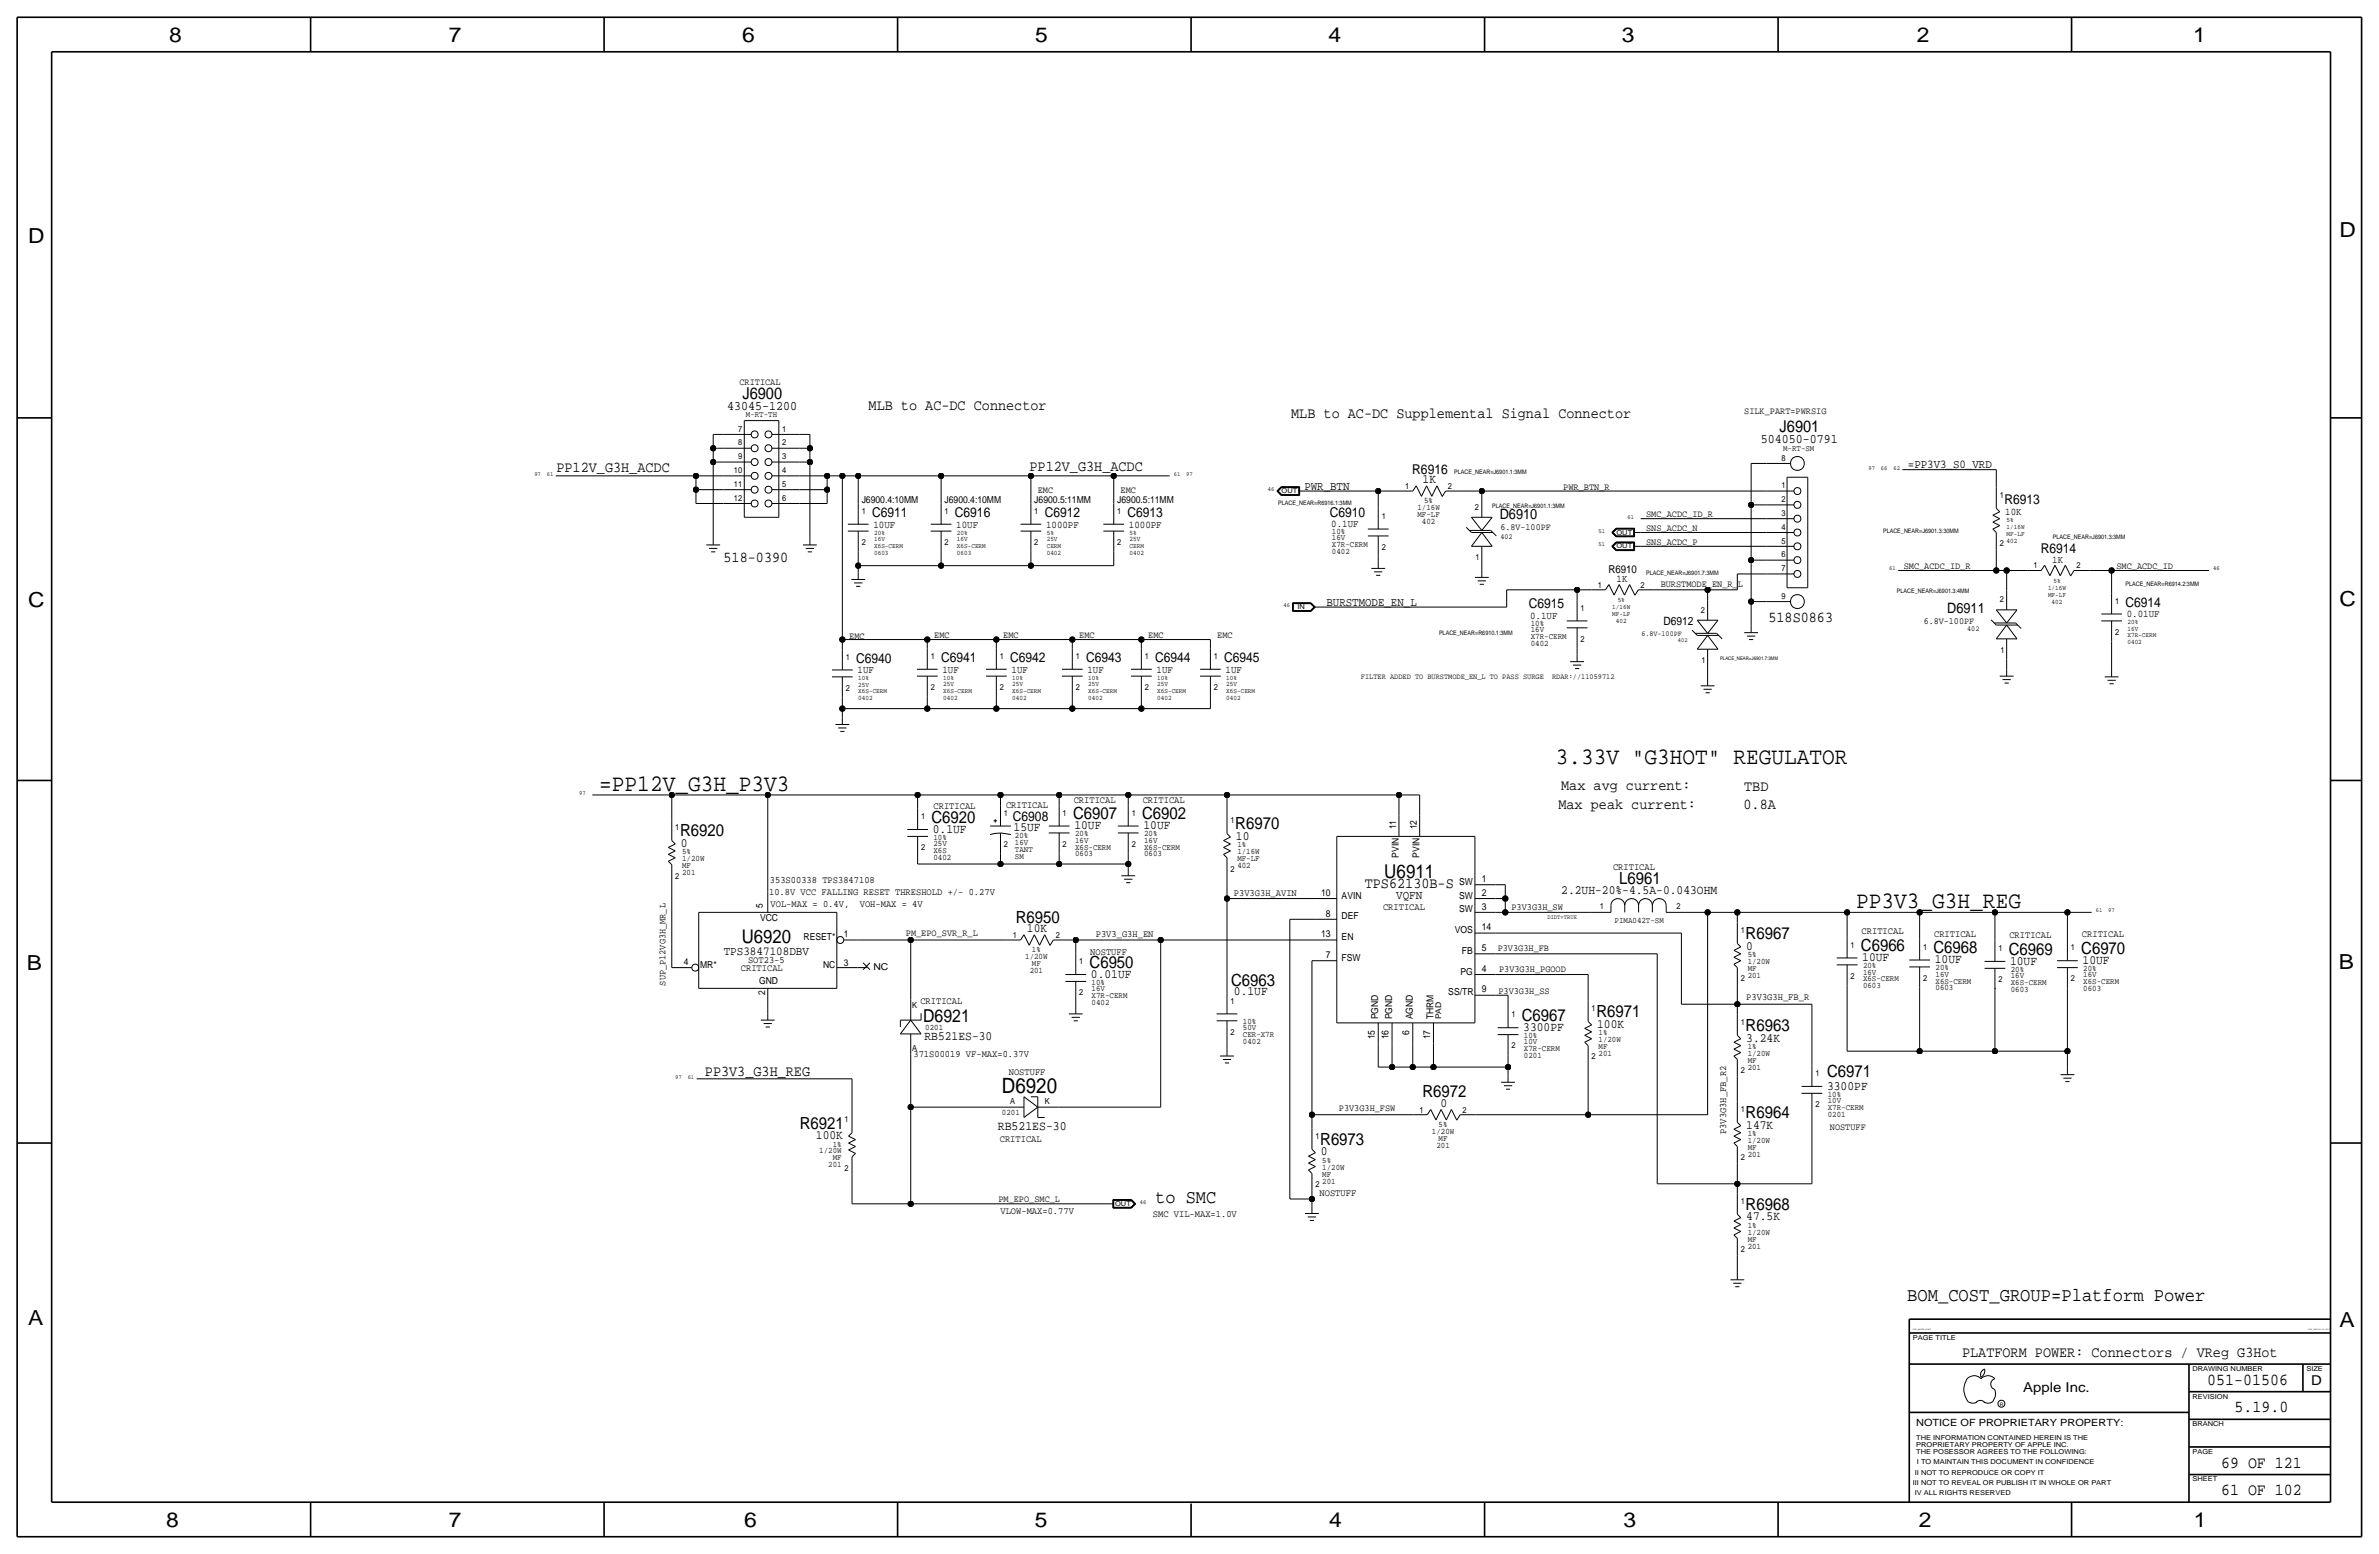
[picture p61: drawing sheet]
<svg xmlns="http://www.w3.org/2000/svg" width="875mm" height="572mm" viewBox="0 0 875 572" stroke-linecap="round" stroke-linejoin="round" font-family="sans-serif">
<defs><g id="words">
<g font-size="8.7">
<text x="572.2" y="280.9">3.33V &quot;G3HOT&quot; REGULATOR</text>
<text x="220.4" y="290.8">=PP12V_G3H_P3V3</text>
<text x="682.7" y="333.8">PP3V3_G3H_REG</text>
</g>
<text font-size="7.7" x="368.5" y="401.8">D6920</text>
<g font-size="7.6">
<text x="62.2" y="15.5">8</text>
<text x="165" y="15.5">7</text>
<text x="273" y="15.5">6</text>
<text x="380.7" y="15.5">5</text>
<text x="488.6" y="15.5">4</text>
<text x="596.6" y="15.5">3</text>
<text x="705.1" y="15.5">2</text>
<text x="806.7" y="15.5">1</text>
<text x="10.4" y="89.4">D</text>
<text x="860.5" y="87.1">D</text>
<text x="10.4" y="223.3">C</text>
<text x="860.5" y="222.8">C</text>
<text x="9.8" y="356.6">B</text>
<text x="860.2" y="356.4">B</text>
<text x="10.4" y="487.4">A</text>
<text x="860.5" y="488.2">A</text>
<text x="61.2" y="561.6">8</text>
<text x="165" y="561.6">7</text>
<text x="273.8" y="561.6">6</text>
<text x="380.7" y="561.6">5</text>
<text x="488.9" y="561.6">4</text>
<text x="597.1" y="561.6">3</text>
<text x="705.8" y="561.6">2</text>
<text x="806.9" y="561.6">1</text>
</g>
<text font-size="7.1" x="701.5" y="478.3">BOM_COST_GROUP=Platform Power</text>
<g font-size="7">
<text x="509.2" y="322.8">U6911</text>
<text x="424.9" y="442.5">to SMC</text>
</g>
<text font-size="6.9" x="272.8" y="347">U6920</text>
<text font-size="6.5" x="339.5" y="375.9">D6921</text>
<g font-size="6.2">
<text x="342.6" y="302.5">C6920</text>
<text x="394.7" y="301.2">C6907</text>
<text x="420.1" y="301.2">C6902</text>
<text x="454.4" y="305.1">R6970</text>
<text x="250.1" y="307.6">R6920</text>
<text x="595.6" y="325.1">L6961</text>
<text x="373.6" y="339.3">R6950</text>
<text x="642.1" y="345.4">R6967</text>
<text x="684.5" y="349.8">C6966</text>
<text x="711.1" y="350.5">C6968</text>
<text x="738.8" y="351">C6969</text>
<text x="765.5" y="350.8">C6970</text>
<text x="400.8" y="355.9">C6950</text>
<text x="452.8" y="362.5">C6963</text>
<text x="559.8" y="375.4">C6967</text>
<text x="587.2" y="374.1">R6971</text>
<text x="642.1" y="379.2">R6963</text>
<text x="672" y="396.2">C6971</text>
<text x="523.2" y="403.6">R6972</text>
<text x="642.1" y="411.2">R6964</text>
<text x="294.1" y="415">R6921</text>
<text x="485.6" y="421.1">R6973</text>
<text x="642.1" y="445">R6968</text>
<text x="811.9" y="509.3">051-01506</text>
<text x="821.9" y="519.4">5.19.0</text>
<text x="817" y="539.8">69 OF 121</text>
<text x="817" y="549.9">61 OF 102</text>
</g>
<g font-size="6">
<text x="273.1" y="146.8">J6900</text>
<text x="654.6" y="158.8">J6901</text>
</g>
<g font-size="5.6">
<text x="319.5" y="150.9">MLB to AC-DC Connector</text>
<text x="474.9" y="153.7">MLB to AC-DC Supplemental Signal Connector</text>
<text x="204.7" y="173.5">PP12V_G3H_ACDC</text>
<text x="378.7" y="173.2">PP12V_G3H_ACDC</text>
<text x="266.1" y="206.8">518-0390</text>
<text x="650.4" y="228.9">518S0863</text>
<text x="574.2" y="290.6">Max avg current:</text>
<text x="641.6" y="290.8">TBD</text>
<text x="573.2" y="297.7">Max peak current:</text>
<text x="641.3" y="297.4">0.8A</text>
<text x="502" y="326.6">TPS62130B-S</text>
<text x="259.3" y="395.7">PP3V3_G3H_REG</text>
<text x="721.7" y="499.1">PLATFORM POWER: Connectors / VReg G3Hot</text>
</g>
<g font-size="5.3">
<text x="551.6" y="191">D6910</text>
<text x="716.2" y="225.6">D6911</text>
</g>
<g font-size="5">
<text x="519.5" y="174.2">R6916</text>
<text x="737.3" y="185.4">R6913</text>
<text x="320.8" y="190.2">C6911</text>
<text x="351.2" y="190.2">C6916</text>
<text x="384.3" y="190.2">C6912</text>
<text x="414.7" y="190.2">C6913</text>
<text x="489.2" y="190">C6910</text>
<text x="750.6" y="203.5">R6914</text>
<text x="562.3" y="223.8">C6915</text>
<text x="781.8" y="223.3">C6914</text>
<text x="314.9" y="243.8">C6940</text>
<text x="346.2" y="243.6">C6941</text>
<text x="371.6" y="243.6">C6942</text>
<text x="399.5" y="243.6">C6943</text>
<text x="424.9" y="243.6">C6944</text>
<text x="450.3" y="243.6">C6945</text>
<text x="372.6" y="302">C6908</text>
<text x="850.1" y="509.3">D</text>
<text x="744.2" y="511.8">Apple Inc.</text>
</g>
<g font-size="4.8">
<text x="267.5" y="150.6">43045-1200</text>
<text x="647.7" y="162.8">504050-0791</text>
</g>
<g font-size="4.7">
<text x="523.2" y="177.8">1K</text>
<text x="372.8" y="305.6">15UF</text>
<text x="395.2" y="305.1">10UF</text>
<text x="420.6" y="305.1">10UF</text>
<text x="250.4" y="311.4">0</text>
<text x="343.1" y="306.3">0.1UF</text>
<text x="454.6" y="308.9">10</text>
<text x="574.3" y="328.7">2.2UH-20%-4.5A-0.043OHM</text>
<text x="377.7" y="342.9">10K</text>
<text x="642.3" y="349.2">0</text>
<text x="685" y="353.6">10UF</text>
<text x="401.3" y="359.7">0.01UF</text>
<text x="711.7" y="354.3">10UF</text>
<text x="739.3" y="354.8">10UF</text>
<text x="766" y="354.6">10UF</text>
<text x="453.8" y="366">0.1UF</text>
<text x="587.5" y="378">100K</text>
<text x="340.1" y="382.5">RB521ES-30</text>
<text x="560.3" y="379.2">3300PF</text>
<text x="642.3" y="383">3.24K</text>
<text x="672" y="400.8">3300PF</text>
<text x="529.8" y="407.2">0</text>
<text x="300.1" y="418.8">100K</text>
<text x="367" y="415.5">RB521ES-30</text>
<text x="642.3" y="415">147K</text>
<text x="485.9" y="424.9">0</text>
<text x="642.3" y="448.8">47.5K</text>
</g>
<g font-size="4.5">
<text x="513.5" y="330.5">VQFN</text>
<text x="266.2" y="351.3">TPS3847108DBV</text>
</g>
<g font-size="4.4">
<text x="701.8" y="172.2">=PP3V3_S0_VRD</text>
<text x="479.8" y="180.1">PWR_BTN</text>
<text x="487.9" y="222.8">BURSTMODE_EN_L</text>
</g>
<text font-size="4.2" x="611.8" y="229.9">D6912</text>
<text font-size="4" x="591.6" y="210.6">R6910</text>
<g font-size="3.8">
<text x="737.6" y="189.2">10K</text>
<text x="321.3" y="194.1">10UF</text>
<text x="351.7" y="194.1">10UF</text>
<text x="384.8" y="194.1">1000PF</text>
<text x="415.2" y="194.1">1000PF</text>
<text x="489.7" y="193.8">0.1UF</text>
<text x="754.9" y="207">1K</text>
<text x="594.6" y="214.1">1K</text>
<text x="562.8" y="227.6">0.1UF</text>
<text x="782.3" y="227.1">0.01UF</text>
<text x="315.4" y="247.7">1UF</text>
<text x="346.7" y="247.4">1UF</text>
<text x="372.1" y="247.4">1UF</text>
<text x="400" y="247.4">1UF</text>
<text x="425.4" y="247.4">1UF</text>
<text x="450.8" y="247.4">1UF</text>
</g>
<text font-size="3.7" x="704.8" y="524.5">NOTICE OF PROPRIETARY PROPERTY:</text>
<g font-size="3.6">
<text x="343.4" y="297.7">CRITICAL</text>
<text x="370" y="297.2">CRITICAL</text>
<text x="394.9" y="295.1">CRITICAL</text>
<text x="420.3" y="295.1">CRITICAL</text>
<text x="593.3" y="319.8">CRITICAL</text>
<text x="282.9" y="329.2">10.8V VCC FALLING RESET THRESHOLD +/- 0.27V</text>
<text x="283.2" y="324.6">353S00338 TPS3847108</text>
<text x="453.8" y="329.7">P3V3G3H_AVIN</text>
<text x="283.4" y="333.5">VOL-MAX = 0.4V,</text>
<text x="316.2" y="333.5">VOH-MAX = 4V</text>
<text x="508.7" y="334.5">CRITICAL</text>
<text x="403" y="344.4">P3V3_G3H_EN</text>
<text x="684.7" y="343.7">CRITICAL</text>
<text x="711.4" y="344.4">CRITICAL</text>
<text x="739.1" y="344.9">CRITICAL</text>
<text x="765.8" y="344.7">CRITICAL</text>
<text x="401" y="351.3">NOSTUFF</text>
<text x="272.5" y="357.1">CRITICAL</text>
<text x="275.1" y="354.3">SOT23-5</text>
<text x="338.5" y="369.1">CRITICAL</text>
<text x="642.3" y="367.8">P3V3G3H_FB_R</text>
<text x="336" y="388.6">371S00019 VF-MAX=0.37V</text>
<text x="371" y="395.5">NOSTUFF</text>
<text x="367.7" y="419.9">CRITICAL</text>
<text x="634.9" y="417.1" transform="rotate(-90 634.9 417.1)">P3V3G3H_FB_R2</text>
<text x="485.3" y="439.9">NOSTUFF</text>
<text x="368" y="446.5">VLOW-MAX=0.77V</text>
<text x="424" y="447.5">SMC VIL-MAX=1.0V</text>
</g>
<g font-size="3.5">
<text x="272" y="141.7">CRITICAL</text>
<text x="641.6" y="152.4">SILK_PART=PWRSIG</text>
<text x="316.9" y="185.2">J6900.4:10MM</text>
<text x="347.4" y="185.2">J6900.4:10MM</text>
<text x="380.4" y="185.2">J6900.5:11MM</text>
<text x="381.7" y="181.4">EMC</text>
<text x="410.9" y="185.2">J6900.5:11MM</text>
<text x="412.2" y="181.4">EMC</text>
<text x="575" y="180.1">PWR_BTN_R</text>
<text x="605.5" y="190.2">SMC_ACDC_ID_R</text>
<text x="551.9" y="194.9">6.8V-100PF</text>
<text x="605.5" y="195.3">SNS_ACDC_N</text>
<text x="605.5" y="200.4">SNS_ACDC_P</text>
<text x="700.2" y="209.3">SMC_ACDC_ID_R</text>
<text x="778.5" y="209.3">SMC_ACDC_ID</text>
<text x="610.8" y="215.9">BURSTMODE_EN_R_L</text>
<text x="707.6" y="229.4">6.8V-100PF</text>
<text x="312.4" y="235">EMC</text>
<text x="343.6" y="234.7">EMC</text>
<text x="369" y="234.7">EMC</text>
<text x="397" y="234.7">EMC</text>
<text x="422.4" y="234.7">EMC</text>
<text x="447.8" y="234.7">EMC</text>
<text x="513.5" y="305.1" transform="rotate(-90 513.5 305.1)">11</text>
<text x="521.2" y="305.1" transform="rotate(-90 521.2 305.1)">12</text>
<text x="514.6" y="315.5" transform="rotate(-90 514.6 315.5)">PVIN</text>
<text x="522.2" y="315.5" transform="rotate(-90 522.2 315.5)">PVIN</text>
<text x="485.9" y="329.4">10</text>
<text x="536.7" y="325.4">SW</text>
<text x="545" y="329.4">2</text>
<text x="545" y="324.4">1</text>
<text x="280.6" y="333.8" transform="rotate(-90 280.6 333.8)">5</text>
<text x="493.5" y="330.5">AVIN</text>
<text x="536.7" y="330.5">SW</text>
<text x="536.7" y="335.5">SW</text>
<text x="545" y="334.5">3</text>
<text x="556" y="334.5">P3V3G3H_SW</text>
<text x="279.6" y="338.5">VCC</text>
<text x="487.7" y="337.1">8</text>
<text x="493.5" y="338.1">DEF</text>
<text x="295.6" y="345.7">RESET*</text>
<text x="310.3" y="344.7">1</text>
<text x="333.2" y="344.2">PM_EPO_SVR_R_L</text>
<text x="485.9" y="344.7">13</text>
<text x="493.5" y="345.7">EN</text>
<text x="535.1" y="343.2">VOS</text>
<text x="545" y="342.1">14</text>
<text x="487.7" y="352.3">7</text>
<text x="493.5" y="353.3">FSW</text>
<text x="537.7" y="350.8">FB</text>
<text x="545" y="349.8">5</text>
<text x="550.9" y="349.8">P3V3G3H_FB</text>
<text x="251.5" y="354.8">4</text>
<text x="257.5" y="355.9">MR*</text>
<text x="302.7" y="355.9">NC</text>
<text x="310.3" y="355.1">3</text>
<text x="321.3" y="356.6">NC</text>
<text x="537.2" y="358.4">PG</text>
<text x="545" y="357.4">4</text>
<text x="551.4" y="357.6">P3V3G3H_PGOOD</text>
<text x="244.8" y="362.5" transform="rotate(-90 244.8 362.5)">SUP_P12VG3H_MR_L</text>
<text x="279.2" y="361.7">GND</text>
<text x="281.4" y="366" transform="rotate(-90 281.4 366)">2</text>
<text x="545" y="365">9</text>
<text x="551.1" y="365.5">P3V3G3H_SS</text>
<text x="532.7" y="366">SS/TR</text>
<text x="506.9" y="374.9" transform="rotate(-90 506.9 374.9)">PGND</text>
<text x="512" y="374.9" transform="rotate(-90 512 374.9)">PGND</text>
<text x="519.6" y="374.9" transform="rotate(-90 519.6 374.9)">AGND</text>
<text x="527.3" y="374.9" transform="rotate(-90 527.3 374.9)">THRM</text>
<text x="505.7" y="382.2" transform="rotate(-90 505.7 382.2)">15</text>
<text x="510.7" y="382.2" transform="rotate(-90 510.7 382.2)">16</text>
<text x="518.4" y="380.5" transform="rotate(-90 518.4 380.5)">6</text>
<text x="526" y="382.2" transform="rotate(-90 526 382.2)">17</text>
<text x="492.5" y="408.7">P3V3G3H_FSW</text>
<text x="673" y="415.5">NOSTUFF</text>
<text x="367.2" y="442">PM_EPO_SMC_L</text>
</g>
<g font-size="3.1">
<text x="274.3" y="153.4">M-RT-TH</text>
<text x="271.5" y="158.7">7</text>
<text x="287.7" y="158.7">1</text>
<text x="271.5" y="163.8">8</text>
<text x="287.7" y="163.8">2</text>
<text x="655.8" y="165.9">M-RT-SM</text>
<text x="269.9" y="174">10</text>
<text x="271.5" y="168.9">9</text>
<text x="287.7" y="174">4</text>
<text x="287.7" y="168.9">3</text>
<text x="655.3" y="169.4">8</text>
<text x="269.9" y="179.1">11</text>
<text x="287.7" y="179.1">5</text>
<text x="516.8" y="179.8">1</text>
<text x="532.6" y="179.8">2</text>
<text x="655.3" y="179.6">1</text>
<text x="269.9" y="184.2">12</text>
<text x="287.7" y="184.2">6</text>
<text x="523.8" y="185.2">5%</text>
<text x="655.3" y="184.7">2</text>
<text x="735.5" y="183.1">1</text>
<text x="316.9" y="189">1</text>
<text x="347.4" y="189">1</text>
<text x="380.4" y="189">1</text>
<text x="410.9" y="189">1</text>
<text x="508.2" y="190.8">1</text>
<text x="521.4" y="190.2">MF-LF</text>
<text x="521.4" y="187.7">1/16W</text>
<text x="542.5" y="187.5">2</text>
<text x="655.3" y="189.7">3</text>
<text x="489.9" y="196.3">10%</text>
<text x="523" y="192.8">402</text>
<text x="655.3" y="194.8">4</text>
<text x="316.9" y="200.4">2</text>
<text x="347.4" y="200.4">2</text>
<text x="380.4" y="200.4">2</text>
<text x="410.9" y="200.4">2</text>
<text x="489.9" y="203.7">0402</text>
<text x="489.9" y="201.2">X7R-CERM</text>
<text x="489.9" y="198.6">16V</text>
<text x="508.2" y="202.2">2</text>
<text x="655.3" y="199.9">5</text>
<text x="735.5" y="200.9">2</text>
<text x="542.7" y="206">1</text>
<text x="655.3" y="205">6</text>
<text x="748" y="209">1</text>
<text x="763.7" y="209">2</text>
<text x="655.3" y="210.1">7</text>
<text x="587.7" y="216.2">1</text>
<text x="603.5" y="216.2">2</text>
<text x="655.3" y="220.2">9</text>
<text x="735.5" y="221.5">2</text>
<text x="778" y="222">1</text>
<text x="581.4" y="224.5">1</text>
<text x="625.5" y="225.3">2</text>
<text x="563.1" y="230.1">10%</text>
<text x="563.1" y="232.4">16V</text>
<text x="778" y="233.4">2</text>
<text x="563.1" y="235">X7R-CERM</text>
<text x="563.1" y="237.5">0402</text>
<text x="581.4" y="236">2</text>
<text x="311.1" y="242.6">1</text>
<text x="342.3" y="242.3">1</text>
<text x="367.7" y="242.3">1</text>
<text x="395.7" y="242.3">1</text>
<text x="421.1" y="242.3">1</text>
<text x="446.5" y="242.3">1</text>
<text x="625.8" y="243.8">1</text>
<text x="735.8" y="240">1</text>
<text x="311.1" y="254">2</text>
<text x="342.3" y="253.7">2</text>
<text x="367.7" y="253.7">2</text>
<text x="395.7" y="253.7">2</text>
<text x="421.1" y="253.7">2</text>
<text x="446.5" y="253.7">2</text>
<text x="369.3" y="300">1</text>
<text x="390.9" y="300">1</text>
<text x="416.3" y="300">1</text>
<text x="248.4" y="305.3">1</text>
<text x="338.8" y="301.2">1</text>
<text x="452.6" y="302.8">1</text>
<text x="343.4" y="311.2">25V</text>
<text x="343.4" y="308.9">10%</text>
<text x="369.3" y="311.4">2</text>
<text x="373.3" y="308.4">20%</text>
<text x="373.3" y="310.9">16V</text>
<text x="390.9" y="311.4">2</text>
<text x="395.4" y="307.6">20%</text>
<text x="395.4" y="309.9">16V</text>
<text x="416.3" y="311.4">2</text>
<text x="420.8" y="307.6">20%</text>
<text x="420.8" y="309.9">16V</text>
<text x="455.1" y="311.7">1%</text>
<text x="250.9" y="316.7">1/20W</text>
<text x="250.9" y="314.2">5%</text>
<text x="338.8" y="312.7">2</text>
<text x="343.4" y="313.7">X6S</text>
<text x="343.4" y="316.2">0402</text>
<text x="373.3" y="313.2">TANT</text>
<text x="373.3" y="315.7">SM</text>
<text x="395.4" y="315">0603</text>
<text x="395.4" y="312.4">X6S-CERM</text>
<text x="420.8" y="312.4">X6S-CERM</text>
<text x="420.8" y="315">0603</text>
<text x="455.1" y="316.7">MF-LF</text>
<text x="455.1" y="314.2">1/16W</text>
<text x="248.4" y="323.1">2</text>
<text x="250.9" y="319.3">MF</text>
<text x="250.9" y="321.8">201</text>
<text x="452.6" y="320.5">2</text>
<text x="455.1" y="319.3">402</text>
<text x="588.5" y="334.3">1</text>
<text x="616.7" y="334.3">2</text>
<text x="593.9" y="339.6">PIMA042T-SM</text>
<text x="372.6" y="344.9">1</text>
<text x="388.3" y="344.9">2</text>
<text x="640.3" y="343.2">1</text>
<text x="377.1" y="352.8">1/20W</text>
<text x="379.6" y="350.3">1%</text>
<text x="642.8" y="352">5%</text>
<text x="680.7" y="348.5">1</text>
<text x="707.3" y="349.2">1</text>
<text x="735" y="349.8">1</text>
<text x="761.7" y="349.5">1</text>
<text x="378.7" y="357.9">201</text>
<text x="379.6" y="355.3">MF</text>
<text x="397" y="354.6">1</text>
<text x="642.8" y="359.7">201</text>
<text x="642.8" y="357.1">MF</text>
<text x="642.8" y="354.6">1/20W</text>
<text x="680.7" y="359.9">2</text>
<text x="685.2" y="356.1">20%</text>
<text x="685.2" y="358.4">16V</text>
<text x="711.9" y="359.2">16V</text>
<text x="711.9" y="356.9">20%</text>
<text x="739.6" y="359.7">16V</text>
<text x="739.6" y="357.4">20%</text>
<text x="766.3" y="357.1">20%</text>
<text x="766.3" y="359.4">16V</text>
<text x="401.5" y="364.5">16V</text>
<text x="401.5" y="362.2">10%</text>
<text x="640.3" y="360.9">2</text>
<text x="685.2" y="363.5">0603</text>
<text x="685.2" y="360.9">X6S-CERM</text>
<text x="707.3" y="360.7">2</text>
<text x="711.9" y="364.2">0603</text>
<text x="711.9" y="361.7">X6S-CERM</text>
<text x="735" y="361.2">2</text>
<text x="739.6" y="362.2">X6S-CERM</text>
<text x="739.6" y="364.7">0603</text>
<text x="761.7" y="360.9">2</text>
<text x="766.3" y="362">X6S-CERM</text>
<text x="766.3" y="364.5">0603</text>
<text x="335.5" y="370.6">K</text>
<text x="397" y="366">2</text>
<text x="401.5" y="367">X7R-CERM</text>
<text x="401.5" y="369.6">0402</text>
<text x="452.6" y="369.1">1</text>
<text x="585.4" y="371.9">1</text>
<text x="457.1" y="376.7">10%</text>
<text x="556" y="374.1">1</text>
<text x="640.3" y="376.9">1</text>
<text x="340.3" y="378.7">0201</text>
<text x="452.6" y="380.5">2</text>
<text x="457.1" y="379">50V</text>
<text x="457.1" y="381.5">CER-X7R</text>
<text x="560.5" y="381.8">10%</text>
<text x="588" y="383.3">1/20W</text>
<text x="588" y="380.7">1%</text>
<text x="335.5" y="386.6">A</text>
<text x="457.1" y="384">0402</text>
<text x="556" y="385.6">2</text>
<text x="560.5" y="389.1">0201</text>
<text x="560.5" y="386.6">X7R-CERM</text>
<text x="560.5" y="384">10V</text>
<text x="585.4" y="389.6">2</text>
<text x="588" y="388.4">201</text>
<text x="588" y="385.8">MF</text>
<text x="642.8" y="388.4">1/20W</text>
<text x="642.8" y="385.8">1%</text>
<text x="640.3" y="394.7">2</text>
<text x="642.8" y="393.4">201</text>
<text x="642.8" y="390.9">MF</text>
<text x="667.7" y="395.7">1</text>
<text x="371.6" y="405.9">A</text>
<text x="384.3" y="405.9">K</text>
<text x="667.7" y="407.2">2</text>
<text x="672.3" y="403.4">10%</text>
<text x="672.3" y="405.6">10V</text>
<text x="310.6" y="412.7">1</text>
<text x="368.5" y="410">0201</text>
<text x="522.2" y="409.2">1</text>
<text x="537.9" y="409.2">2</text>
<text x="640.3" y="408.9">1</text>
<text x="672.3" y="408.2">X7R-CERM</text>
<text x="672.3" y="410.7">0201</text>
<text x="483.8" y="418.8">1</text>
<text x="526.7" y="417.1">1/20W</text>
<text x="529.2" y="414.5">5%</text>
<text x="529.2" y="419.6">MF</text>
<text x="642.8" y="417.8">1%</text>
<text x="301.3" y="424.2">1/20W</text>
<text x="306.3" y="421.6">1%</text>
<text x="528.3" y="422.1">201</text>
<text x="642.8" y="422.9">MF</text>
<text x="642.8" y="425.5">201</text>
<text x="642.8" y="420.4">1/20W</text>
<text x="304.6" y="429.3">201</text>
<text x="306.3" y="426.7">MF</text>
<text x="310.6" y="430.5">2</text>
<text x="486.4" y="427.7">5%</text>
<text x="486.4" y="430.3">1/20W</text>
<text x="640.3" y="426.7">2</text>
<text x="483.8" y="436.6">2</text>
<text x="486.4" y="435.4">201</text>
<text x="486.4" y="432.8">MF</text>
<text x="640.3" y="442.7">1</text>
<text x="642.8" y="454.2">1/20W</text>
<text x="642.8" y="451.6">1%</text>
<text x="640.3" y="460.5">2</text>
<text x="642.8" y="456.7">MF</text>
<text x="642.8" y="459.2">201</text>
</g>
<g font-size="2.9">
<text x="500.6" y="249.7">FILTER ADDED TO BURSTMODE_EN_L TO PASS SURGE</text>
<text x="570.9" y="249.7">RDAR://11059712</text>
<text x="530" y="374.9" transform="rotate(-90 530 374.9)">PAD</text>
</g>
<g font-size="2.8">
<text x="551.9" y="198.1">402</text>
<text x="603.7" y="233.7">6.8V-100PF</text>
<text x="723.6" y="232.2">402</text>
</g>
<g font-size="2.5">
<text x="471.4" y="181.4">OUT</text>
<text x="321.5" y="196.6">20%</text>
<text x="352" y="196.6">20%</text>
<text x="385" y="196.6">5%</text>
<text x="415.5" y="196.6">5%</text>
<text x="594.6" y="196.6">OUT</text>
<text x="738.1" y="192">5%</text>
<text x="738.1" y="194.6">1/16W</text>
<text x="738.1" y="197.1">MF-LF</text>
<text x="321.5" y="201.4">X6S-CERM</text>
<text x="321.5" y="198.9">16V</text>
<text x="321.5" y="204">0603</text>
<text x="352" y="204">0603</text>
<text x="352" y="201.4">X6S-CERM</text>
<text x="352" y="198.9">16V</text>
<text x="385" y="198.9">25V</text>
<text x="385" y="204">0402</text>
<text x="385" y="201.4">CERM</text>
<text x="415.5" y="201.4">CERM</text>
<text x="415.5" y="198.9">25V</text>
<text x="415.5" y="204">0402</text>
<text x="594.6" y="201.7">OUT</text>
<text x="738.1" y="199.6">402</text>
<text x="755.3" y="214.4">5%</text>
<text x="595" y="221.5">5%</text>
<text x="753.3" y="216.9">1/16W</text>
<text x="753.3" y="219.5">MF-LF</text>
<text x="754.6" y="222">402</text>
<text x="477.2" y="224">IN</text>
<text x="593" y="224">1/16W</text>
<text x="593" y="226.6">MF-LF</text>
<text x="594.3" y="229.1">402</text>
<text x="782.5" y="231.9">16V</text>
<text x="782.5" y="229.6">20%</text>
<text x="782.5" y="234.4">X7R-CERM</text>
<text x="782.5" y="237">0402</text>
<text x="315.7" y="250.2">10%</text>
<text x="346.9" y="249.9">10%</text>
<text x="372.3" y="249.9">10%</text>
<text x="400.3" y="249.9">10%</text>
<text x="425.7" y="249.9">10%</text>
<text x="451.1" y="249.9">10%</text>
<text x="315.7" y="257.6">0402</text>
<text x="315.7" y="255">X6S-CERM</text>
<text x="315.7" y="252.5">25V</text>
<text x="346.9" y="254.8">X6S-CERM</text>
<text x="346.9" y="252.2">25V</text>
<text x="346.9" y="257.3">0402</text>
<text x="372.3" y="257.3">0402</text>
<text x="372.3" y="252.2">25V</text>
<text x="372.3" y="254.8">X6S-CERM</text>
<text x="400.3" y="257.3">0402</text>
<text x="400.3" y="252.2">25V</text>
<text x="400.3" y="254.8">X6S-CERM</text>
<text x="425.7" y="257.3">0402</text>
<text x="425.7" y="254.8">X6S-CERM</text>
<text x="425.7" y="252.2">25V</text>
<text x="451.1" y="254.8">X6S-CERM</text>
<text x="451.1" y="252.2">25V</text>
<text x="451.1" y="257.3">0402</text>
<text x="410.2" y="443.5">OUT</text>
<text x="703.5" y="492.8">PAGE TITLE</text>
<text x="806.4" y="504.2">DRAWING NUMBER</text>
<text x="848.3" y="504.2">SIZE</text>
<text x="806.4" y="514.4">REVISION</text>
<text x="806.4" y="524.5">BRANCH</text>
<text x="704.8" y="532.1">PROPRIETARY PROPERTY OF APPLE INC.</text>
<text x="704.8" y="529.6">THE INFORMATION CONTAINED HEREIN IS THE</text>
<text x="704.8" y="534.7">THE POSESSOR AGREES TO THE FOLLOWING:</text>
<text x="705.1" y="538.5">I TO MAINTAIN THIS DOCUMENT IN CONFIDENCE</text>
<text x="806.4" y="534.7">PAGE</text>
<text x="704.3" y="542.3">II NOT TO REPRODUCE OR COPY IT</text>
<text x="806.4" y="544.8">SHEET</text>
<text x="703.5" y="546.1">III NOT TO REVEAL OR PUBLISH IT IN WHOLE OR PART</text>
<text x="704.3" y="549.9">IV ALL RIGHTS RESERVED</text>
</g>
<g font-size="2.3">
<text x="687.3" y="172.7">97</text>
<text x="691.8" y="172.7">66</text>
<text x="696.4" y="172.7">62</text>
<text x="196.5" y="175">97</text>
<text x="201.1" y="175">61</text>
<text x="431.8" y="175">61</text>
<text x="436.3" y="175">97</text>
<text x="534.9" y="174.2">PLACE_NEAR=J6901.1:3MM</text>
<text x="466.3" y="180.6">46</text>
<text x="470.1" y="185.7">PLACE_NEAR=R6916.1:3MM</text>
<text x="548.8" y="186.9">PLACE_NEAR=J6901.1:3MM</text>
<text x="598.6" y="190.8">61</text>
<text x="588" y="195.8">51</text>
<text x="692.6" y="196.1">PLACE_NEAR=J6901.3:30MM</text>
<text x="588" y="200.9">51</text>
<text x="755.1" y="198.4">PLACE_NEAR=J6901.3:3MM</text>
<text x="694.9" y="209.8">61</text>
<text x="814" y="209.8">46</text>
<text x="605.5" y="211.6">PLACE_NEAR=J6901.7:3MM</text>
<text x="781.8" y="215.4">PLACE_NEAR=R6914.2:3MM</text>
<text x="697.7" y="217.9">PLACE_NEAR=J6901.3:4MM</text>
<text x="472.1" y="223.3">46</text>
<text x="529.3" y="233.7">PLACE_NEAR=R6910.1:3MM</text>
<text x="617.2" y="236.2">402</text>
<text x="213.1" y="292.4">97</text>
<text x="770.8" y="335.5">61</text>
<text x="775.4" y="335.5">97</text>
<text x="569.2" y="338.1">DIDT=TRUE</text>
<text x="248.4" y="396.7">97</text>
<text x="252.9" y="396.7">61</text>
<text x="419.3" y="442.7">46</text>
</g>
<g font-size="1.8">
<text x="632.7" y="242.6">PLACE_NEAR=J6901.7:3MM</text>
<text x="735.5" y="516.9">R</text>
</g>
<g font-size=".8">
<text x="703.5" y="488.9">SYNC_MASTER=SUNIL</text>
<text x="848.9" y="488.9">SYNC_DATE=08/23/2016</text>
</g>
</g></defs>
<g fill="none" stroke="#000" stroke-width=".37">
<path d="M262.3 159.8h3.8zM262.3 159.8v5zM266.1 159.8h10.2zM273.8 154.7v35.5zM273.8 154.7h12.7zM283.9 159.8h10.2zM286.5 154.7v35.5zM294.1 159.8h3.8zM297.9 159.8v5zM204.4 175h51.6zM256 175h10.1zM256 175v5.1z"/>
<path d="M262.3 164.8h3.8zM262.3 169.9h3.8zM262.3 164.8v5.1zM262.3 169.9v28zM266.1 175h10.2zM266.1 164.8h10.2zM266.1 169.9h10.2zM283.9 175h10.2zM283.9 169.9h10.2zM283.9 164.8h10.2zM294.1 164.8h3.8zM294.1 169.9h3.8z"/>
<path d="M294.1 175h10.1zM297.9 164.8v5.1zM297.9 169.9v28zM304.2 175h5.6zM304.2 175v5.1zM309.8 175h5.9zM309.8 175v60.2zM315.7 175v10.2zM315.7 175h30.5zM346.2 175v10.2zM346.2 175h33zM379.2 175h30.5z"/>
<path d="M379.2 175v10.2zM409.7 175v10.2zM409.7 175h20.5zM471.2 179h6.8zM471.3 179.1h6.6zM471.3 179.2h6.5zM471.4 179.3h6.3zM477.7 179.3v2.6zM477.8 179.2v2.8zM477.9 179.1v3zM478 179v3.2zM520.9 178.7l-1.3 1.9z"/>
<path d="M520.9 178.7l1.9 3.8zM524.7 178.7l-1.9 3.8zM524.7 178.7l1.9 3.8zM528.5 178.7l-1.9 3.8zM528.5 178.7l2 3.8zM644.1 170.4h5.6zM644.1 170.4v15.3zM649.7 170.4h8.9zM657.3 175.5h7.6zM657.3 175.5v40.7zM664.9 175.5v40.7zM699.7 172.7h34.6z"/>
<path d="M734.3 172.7v6.6zM734.3 179.3v7.6zM256 180.1h10.1zM256 180.1v5.1zM256 185.2h10.1zM262.3 197.9v2.5zM266.1 185.2h10.2zM266.1 180.1h10.2zM273.8 190.2h12.7zM283.9 185.2h10.2zM283.9 180.1h10.2zM294.1 185.2h10.1z"/>
<path d="M294.1 180.1h10.1zM297.9 197.9v2.5zM304.2 180.1v5.1zM311.9 192.8h7.6zM311.9 195.3h7.6zM315.7 185.2v7.6zM315.7 195.3v7.6zM342.3 195.3h7.7zM342.3 192.8h7.7zM346.2 185.2v7.6zM346.2 195.3v7.6zM375.4 195.3h7.6z"/>
<path d="M375.4 192.8h7.6zM379.2 185.2v7.6zM379.2 195.3v7.6zM405.8 195.3h7.7zM405.8 192.8h7.7zM409.7 185.2v7.6zM409.7 195.3v7.6zM469.6 180.6l1.6 1.6zM469.6 180.6l1.6-1.6zM469.8 180.6l1.5 1.5zM469.8 180.6l1.5-1.5zM470 180.6l1.3 1.4z"/>
<path d="M470 180.6l1.3-1.4zM470.1 180.6l1.3 1.3zM470.1 180.6l1.3-1.3zM471.2 182.2h6.8zM471.3 182.1h6.6zM471.3 182h6.5zM471.4 181.9h6.3zM477.7 180.6h2.6zM480.3 180.6h26.6zM503.1 197.1h7.6zM503.1 194.6h7.6zM506.9 180.6v6.3z"/>
<path d="M506.9 180.6h7.7zM506.9 186.9v7.7zM506.9 197.1v7.6zM514.6 180.6h5zM531.7 180.6l-1.2 2zM531.7 180.6h5.7zM537.4 180.6h7.6zM539.3 193.9l1.9 1.9zM540.5 195.1h7.8zM541.2 190.2h7.6zM541.2 195.8h7.9zM541.2 190.2l3.8 4.9z"/>
<path d="M545 180.6h104.7zM545 180.6v2.5zM545 183.1v7.1zM545 195.8l3.8 5.1zM545 195.8l-3.8 5.1zM548.3 195.1l2.1 2zM548.8 190.2l-3.8 4.9zM592.8 195.8l1.6 1.6zM592.8 195.8l1.6-1.5zM593 195.8l1.5-1.4zM593 195.8l1.5 1.5zM593.1 195.8l1.4 1.4z"/>
<path d="M593.3 195.8l1.3 1.3zM593.3 195.8l1.3-1.2zM594.4 199.3h6.8zM594.4 194.3h6.8zM594.4 197.4h6.8zM594.5 199.4h6.6zM594.5 194.4h6.6zM594.5 197.3h6.6zM594.5 197.2h6.5zM594.5 194.5l-1.4 1.3zM594.5 199.5h6.5zM594.5 194.5h6.5z"/>
<path d="M594.6 199.6h6.3zM594.6 194.6h6.3zM594.6 197.1h6.3zM600.9 199.6v2.6zM600.9 194.6v2.5zM600.9 195.8h2.6zM601 199.5v2.8zM601 194.5v2.7zM601.1 199.4v3zM601.1 194.4v2.9zM601.2 199.3v3.2zM601.2 194.3v3.1z"/>
<path d="M603.5 195.8h46.2zM603.5 190.8h46.2zM644.1 185.7h5.6zM644.1 185.7v20.3zM649.7 190.8h10.1zM649.7 185.7h10.1zM649.7 180.6h10.1zM649.7 195.8h10.1zM733 194.6l1.3 1.2zM733 192l2.5 1.3zM733 189.5l2.5 1.3zM733 189.5l2.5-1.3z"/>
<path d="M733 194.6l2.5-1.3zM733 192l2.5-1.2zM734.3 195.8v6.4zM734.3 186.9l1.2 1.3zM259.8 200.4h5.1zM260.8 201.7h3.1zM261.6 202.9h1.5zM295.4 200.4h5zM296.4 201.7h3zM297.1 202.9h1.6zM313.1 213.1h5.1zM314.1 214.4h3.1z"/>
<path d="M314.9 215.6h1.5zM315.7 202.9v5.1zM315.7 208v2.6zM315.7 210.6v2.5zM315.7 208h30.5zM346.2 202.9v5.1zM346.2 208h33zM379.2 208h30.5zM379.2 202.9v5.1zM409.7 202.9v5.1zM504.4 209h5.1zM505.4 210.3h3.1z"/>
<path d="M506.2 211.6h1.5zM506.9 204.7v1.8zM506.9 206.5v2.5zM541.2 200.9h7.6zM542.5 212.3h5.1zM543.5 213.6h3.1zM544.3 214.9h1.5zM545 208.5v1.3zM545 209.8v2.5zM545 200.9v7.6zM554.2 216.9h25.9zM554.2 216.9v6.4z"/>
<path d="M580.1 216.9h5.3zM580.1 216.9v3.8zM585.4 216.9h5.1zM591.8 215l-1.3 1.9zM591.8 215l1.9 3.8zM592.8 200.9l1.6 1.6zM592.8 200.9l1.6-1.6zM593 200.9l1.5-1.5zM593 200.9l1.5 1.5zM593.1 200.9l1.4-1.4zM593.1 200.9l1.4 1.4zM593.3 200.9l1.3 1.3z"/>
<path d="M593.3 200.9l1.3-1.3zM594.4 202.5h6.8zM594.5 202.4h6.6zM594.5 202.3h6.5zM594.6 202.2h6.3zM595.6 215l-1.9 3.8zM595.6 215l1.9 3.8zM599.4 215l-1.9 3.8zM599.4 215l1.9 3.8zM600.9 200.9h2.6zM602.6 216.9l-1.3 2zM602.6 216.9h5.7z"/>
<path d="M603.5 200.9h46.2zM608.3 216.9h19.8zM628.1 216.9h10.9zM628.1 216.9v4.1zM639 211.1h10.7zM639 211.1v5.8zM644.1 206h5.6zM644.1 206v15.2zM649.7 200.9h10.1zM649.7 206h10.1zM649.7 211.1h10.1zM657.3 216.2h7.6z"/>
<path d="M698.2 209.8h36.1zM734.3 209.8h3.8zM734.3 202.2v7.6zM738.1 209.8h7.6zM738.1 209.8v7.4zM738.1 217.2v7.1zM745.7 209.8h5.1zM752 207.9l2 3.8zM752 207.9l-1.2 1.9zM755.9 207.9l1.9 3.8zM755.9 207.9l-1.9 3.8zM759.7 207.9l1.9 3.8z"/>
<path d="M759.7 207.9l-1.9 3.8zM762.9 209.8l-1.3 2zM762.9 209.8h5.7zM768.6 209.8h8.1zM776.7 209.8v8.4zM776.7 218.2v7.6zM776.7 209.8h35.8zM309.8 235.2h31.3zM309.8 235.2v3.6zM309.8 238.8v7.6zM341.1 235.2h25.4zM341.1 235.2v3.3z"/>
<path d="M341.1 238.5v7.6zM366.5 235.2h27.9zM366.5 235.2v3.3zM366.5 238.5v7.6zM394.4 235.2h25.4zM394.4 235.2v3.3zM394.4 238.5v7.6zM419.8 235.2h25.4zM419.8 235.2v3.3zM419.8 238.5v7.6zM445.2 235.2v3.3zM445.2 238.5v7.6z"/>
<path d="M475.4 221.7v3.1zM475.4 224.8h6.8zM475.4 221.7h6.8zM475.5 221.8v2.9zM475.5 224.7h6.6zM475.5 221.8h6.6zM475.6 221.9v2.7zM475.6 224.6h6.5zM475.6 221.9h6.5zM475.7 222h6.3zM475.7 222v2.5zM475.7 224.5h6.3z"/>
<path d="M482 222l1.3 1.3zM482 224.5l1.3-1.2zM482.1 221.9l1.4 1.4zM482.1 224.6l1.4-1.3zM482.1 224.7l1.5-1.4zM482.1 221.8l1.5 1.5zM482.2 221.7l1.6 1.6zM482.2 224.8l1.6-1.5zM483.3 223.3h2.6zM485.9 223.3h68.3zM576.3 230.9h7.6zM576.3 228.3h7.6z"/>
<path d="M580.1 238.5v2.3zM580.1 220.7v7.6zM580.1 230.9v7.6zM622.4 231.7l1.9 2zM623.5 232.9h7.9zM624.3 238.8h7.6zM624.3 228.1h7.6zM624.3 233.7h7.9zM624.3 228.1l3.8 4.8zM628.1 233.7l3.8 5.1zM628.1 233.7l-3.8 5.1zM628.1 221v7.1z"/>
<path d="M628.1 238.8v7.6zM631.4 232.9l2 2zM631.9 228.1l-3.8 4.8zM641.6 232.7h5zM642.6 233.9h3zM643.3 235.2h1.6zM644.1 221.2h5.6zM644.1 221.2v8.9zM644.1 230.1v2.6zM649.7 221.2h8.9zM732.3 227.9l2 2zM733.5 229.1h7.9z"/>
<path d="M734.3 229.9h7.8zM734.3 224.3l3.8 4.8zM734.3 235h7.6zM734.3 224.3h7.6zM738.1 229.9l-3.8 5.1zM738.1 234.9v7.7zM738.1 229.9l3.8 5.1zM741.4 229.1l2 2zM741.9 224.3l-3.8 4.8zM772.9 225.8h7.6zM772.9 228.3h7.6zM776.7 236v10.4z"/>
<path d="M776.7 228.3v7.7zM306 246.4h7.6zM306 248.9h7.6zM309.8 256.5v4.1zM309.8 248.9v7.6zM337.3 246.1h7.6zM337.3 248.7h7.6zM341.1 256.3v4.3zM341.1 248.7v7.6zM362.7 248.7h7.6zM362.7 246.1h7.6zM366.5 256.3v4.3z"/>
<path d="M366.5 248.7v7.6zM390.6 246.1h7.6zM390.6 248.7h7.6zM394.4 256.3v4.3zM394.4 248.7v7.6zM416 246.1h7.6zM416 248.7h7.6zM419.8 256.3v4.3zM419.8 248.7v7.6zM441.4 246.1h7.6zM441.4 248.7h7.6zM445.2 256.3v4.3z"/>
<path d="M445.2 248.7v7.6zM577.5 243.3h5.1zM578.6 244.6h3zM579.3 245.9h1.5zM580.1 240.8v2.5zM625.6 252.2h5zM626.6 253.5h3zM627.3 254.8h1.6zM628.1 246.4v3.3zM628.1 249.7v2.5zM735.5 248.7h5.1zM736.5 249.9h3.1z"/>
<path d="M737.3 251.2h1.5zM738.1 242.6v3.5zM738.1 246.1v2.6zM774.1 248.9h5.1zM775.2 250.2h3zM775.9 251.5h1.5zM776.7 246.4v2.5zM307.3 266.4h5.1zM308.3 267.7h3.1zM309.1 269h1.5zM309.8 260.6h31.3zM309.8 260.6v3.3z"/>
<path d="M309.8 263.9v2.5zM341.1 260.6h25.4zM366.5 260.6h27.9zM394.4 260.6h25.4zM419.8 260.6h25.4zM217.9 292.4h29.2zM247.1 292.4h35.3zM247.1 292.4v9.1zM282.4 292.4v35.5zM282.4 292.4h55.1zM337.5 292.4h30.5zM337.5 292.4v5z"/>
<path d="M337.5 297.4v7.7zM368 292.4h21.6zM368 292.4v3.8zM368 296.2v7.6zM389.6 292.4h25.4zM389.6 292.4v3.8zM389.6 296.2v7.6zM415 292.4h36.3zM415 292.4v3.8zM415 296.2v7.6zM451.3 292.4v6.6zM451.3 299v7.6z"/>
<path d="M451.3 292.4h63.3zM514.6 292.4h7.6zM514.6 292.4v7.6zM514.6 300v7.6zM522.2 292.4v7.6zM522.2 300v7.6zM245.8 316.7l1.3 1.3zM245.8 314.2l2.6 1.3zM245.8 311.7l2.6 1.2zM245.8 311.7l2.6-1.3zM245.8 316.7l2.6-1.2zM245.8 314.2l2.6-1.3z"/>
<path d="M247.1 309.1l1.3 1.3zM247.1 301.5v7.6zM247.1 318v6.4zM333.7 305.1h7.6zM333.7 307.6h7.6zM337.5 315.2v2.6zM337.5 317.8h30.5zM337.5 307.6v7.6zM364.2 303.8h7.6zM364.2 306.9a12.9 12.9 0 0 1 7.6 .1M365.5 301.9h1.2zM366.1 301.2v1.3z"/>
<path d="M368 317.8h21.6zM368 313.9v3.9zM368 306.3v7.6zM385.8 306.3h7.6zM385.8 303.8h7.6zM389.6 317.8h25.4zM389.6 313.9v3.9zM389.6 306.3v7.6zM411.2 306.3h7.6zM411.2 303.8h7.6zM415 313.9v3.9zM415 317.8v1.7z"/>
<path d="M415 319.5v2.6zM415 306.3v7.6zM450 309.1l2.6-1.3zM450 314.2l2.6-1.3zM450 311.7l2.6-1.3zM450 314.2l1.3 1.3zM450 311.7l2.6 1.2zM450 309.1l2.6 1.3zM451.3 306.6l1.3 1.2zM451.3 315.5v6.3zM491.7 307.6v68.6zM491.7 307.6h50.8z"/>
<path d="M542.5 307.6v68.6zM247.1 324.4v31.5zM257 335.5v28zM257 335.5h50.8zM282.4 327.9v7.6zM307.8 335.5v28zM412.4 322.1h5.1zM413.5 323.3h3zM414.2 324.6h1.5zM451.3 330.5v34.8zM451.3 321.8v8.7zM451.3 330.5h32.8z"/>
<path d="M474.4 338.1h9.7zM474.4 338.1v102.8zM484.1 338.1h7.6zM484.1 330.5h7.6zM542.5 335.5h7.6zM542.5 330.5h7.6zM542.5 325.4h7.6zM550.1 330.5h3.6zM550.1 335.5h3.6zM550.1 325.4h3.6zM553.7 325.4v5.1zM553.7 330.5v5z"/>
<path d="M553.7 335.5h31.2zM584.9 335.5h7.6zM592.5 333v2.5zM592.5 333a2.54 2.54 0 0 1 2.6-2.5 2.54 2.54 0 0 1 2.5 2.5 2.54 2.54 0 0 1 2.6-2.5 2.54 2.54 0 0 1 2.5 2.5 2.54 2.54 0 0 1 2.5-2.5 2.54 2.54 0 0 1 2.6 2.5 2.54 2.54 0 0 1 2.5-2.5 2.54 2.54 0 0 1 2.6 2.5M597.6 333v2.5zM602.7 333v2.5zM607.8 333v2.5zM612.9 333v2.5zM612.9 335.5h7.6zM620.5 335.5h7.6zM628.1 335.5h10.9zM628.1 335.5v74.5z"/>
<path d="M639 335.5h40.4zM639 335.5v3.8zM639 339.3v7.7zM679.4 335.5v9.2zM679.4 335.5h26.7zM706.1 335.5h27.7zM706.1 335.5v9.9zM733.8 335.5h26.6zM733.8 335.5v10.4zM760.4 335.5v10.2zM760.4 335.5h8.9zM247.1 355.9h2.3z"/>
<path d="M249.4 355.9h5zM307.8 355.9h7.6zM310.4 345.7h5zM315.4 355.9h3.3zM315.4 345.7h19.6zM317.4 356.6l2.6-2.5zM317.4 354.1l2.6 2.5zM318.7 355.3v.6zM335 345.7h35.3zM335 345.7v21.8zM370.3 345.7h5.1zM376.6 343.8l2 3.8z"/>
<path d="M376.6 343.8l-1.2 1.9zM380.4 343.8l-1.8 3.8zM380.4 343.8l2 3.8zM384.3 343.8l-1.9 3.8zM384.3 343.8l1.9 3.8zM387.5 345.7h5.6zM387.5 345.7l-1.3 2zM391.9 358.4h7.6zM393.1 345.7h2.6zM395.7 345.7v5.1zM395.7 350.8v7.6zM395.7 345.7h31.2z"/>
<path d="M426.9 345.7h57.2zM426.9 345.7v61.5zM482.5 353.3v56.7zM482.5 353.3h1.6zM484.1 353.3h7.6zM484.1 345.7h7.6zM542.5 358.4h7.6zM542.5 350.8h7.6zM542.5 343.2h7.6zM550.1 358.4h34zM550.1 350.8h59.4zM550.1 343.2h68.3z"/>
<path d="M584.1 358.4v9.6zM609.5 350.8v84.6zM618.4 343.2v26.1zM637.7 349.5l2.6-1.3zM637.7 354.6l2.6-1.3zM637.7 352l2.6-1.2zM637.7 354.6l1.3 1.3zM637.7 352l2.6 1.3zM637.7 349.5l2.6 1.3zM639 347l1.3 1.2zM639 355.9v6.3zM675.6 354.8h7.6z"/>
<path d="M675.6 352.3h7.6zM679.4 344.7v7.6zM679.4 354.8v7.7zM702.3 355.6h7.6zM702.3 353.1h7.6zM706.1 345.4v7.7zM706.1 355.6v7.6zM729.9 353.6h7.7zM729.9 356.1h7.7zM733.8 345.9v7.7zM733.8 356.1v7.6zM756.6 355.9h7.6z"/>
<path d="M756.6 353.3h7.6zM760.4 345.7v7.6zM760.4 355.9v7.6zM257 363.5h50.8zM279.9 375.2h5zM280.9 376.4h3zM281.6 377.7h1.6zM282.4 371.1v1.5zM282.4 372.6v2.6zM282.4 363.5v7.6zM331.2 375.2h7.6zM331.2 375.2v2.5z"/>
<path d="M335 375.2l-3.8 5zM335 375.2l3.8 5zM335 367.5v7.7zM338.8 372.6v2.6zM391.9 360.9h7.6zM393.1 372.9h5.1zM394.2 374.1h3zM394.9 375.4h1.5zM395.7 368.6v1.7zM395.7 360.9v7.7zM395.7 370.3v2.6zM447.5 375.4h7.6z"/>
<path d="M447.5 372.9h7.6zM451.3 365.3v7.6zM451.3 375.4v7.6zM491.7 376.2h50.8zM506.9 376.2v7.6zM512 376.2v7.6zM519.6 376.2v7.6zM527.3 376.2v7.6zM542.5 366h7.6zM550.1 366h4.6zM550.9 378h7.6zM554.7 366v4.3z"/>
<path d="M554.7 370.3v7.7zM582.9 378.2l2.5 1.3zM582.9 378.2l2.5-1.3zM584.1 368v7.7zM584.1 375.7l1.3 1.2zM618.4 369.3h20.6zM639 369.3h27.4zM639 369.3v3.8zM639 362.2v7.1zM639 373.1v7.6zM666.4 369.3v22.6zM679.4 362.5v24.1z"/>
<path d="M706.1 363.2v23.4zM733.8 363.7v22.9zM734 363.5l-.2 .2zM760.4 363.5v23.1zM256.2 396.7h57.2zM313.4 396.7v12.2zM331.2 380.2h7.6zM335 387.9v19.3zM335 380.2v7.7zM448.8 388.4h5zM449.8 389.6h3zM450.5 390.9h1.6z"/>
<path d="M451.3 383v2.8zM451.3 385.8v2.6zM506.9 383.8v8.6zM506.9 392.4h5.1zM512 392.4h7.6zM512 383.8v8.6zM519.6 383.8v8.6zM519.6 392.4h7.7zM527.3 383.8v8.6zM527.3 392.4h27.4zM550.9 380.5h7.6zM552.1 398h5.1z"/>
<path d="M553.2 399.3h3zM554.7 388.1v4.3zM554.7 392.4v3.1zM554.7 380.5v7.6zM554.7 395.5v2.5zM582.9 383.3l1.2 1.3zM582.9 380.7l2.5 1.3zM582.9 383.3l2.5-1.3zM582.9 380.7l2.5-1.2zM584.1 390.9v19.1zM584.1 384.6v6.3zM637.7 383.3l2.6-1.3z"/>
<path d="M637.7 388.4l2.6-1.3zM637.7 385.8l2.6-1.2zM637.7 388.4l1.3 1.2zM637.7 385.8l2.6 1.3zM637.7 383.3l2.6 1.3zM639 380.7l1.3 1.3zM639 396v9.1zM639 389.6v6.4zM662.6 399.5h7.7zM666.4 391.9v7.6zM679.4 386.6h26.7zM706.1 386.6h27.7z"/>
<path d="M733.8 386.6h26.6zM757.9 395.2h5.1zM758.9 396.5h3zM759.7 397.8h1.5zM760.4 386.6v6.1zM760.4 392.7v2.5zM312.1 417.8l1.3-1.2zM312.1 417.8l2.6 1.3zM313.4 408.9v7.7zM335 407.2h34zM335 407.2v35.5zM369 407.2h7.6z"/>
<path d="M376.6 403.4v7.6zM376.6 403.4l5.1 3.8zM376.6 411l5.1-3.8zM379.2 403.4h2.5zM381.7 407.2h7.6zM381.7 411h2.6zM381.7 403.4v7.6zM389.3 407.2h37.6zM482.5 410v5zM482.5 415v7.7zM482.5 410h37.4zM519.9 410h5.1z"/>
<path d="M526.2 408l-1.2 2zM526.2 408l2 3.9zM530 408l-1.8 3.9zM530 408l2 3.9zM533.9 408l-1.9 3.9zM533.9 408l1.9 3.9zM537.1 410l-1.3 2zM537.1 410h5.6zM542.7 410h41.4zM553.9 400.6h1.5zM584.1 410h44zM637.7 415.3l2.6-1.3z"/>
<path d="M637.7 417.8l2.6-1.2zM637.7 417.8l2.6 1.3zM637.7 415.3l2.6 1.3zM639 412.8l1.3 1.2zM639 405.1v7.7zM662.6 402.1h7.7zM666.4 409.7v25.7zM666.4 402.1v7.6zM312.1 422.9l2.6-1.3zM312.1 420.4l2.6-1.3zM312.1 422.9l2.6 1.3zM312.1 420.4l2.6 1.2z"/>
<path d="M313.4 431.8v10.9zM313.4 425.5v6.3zM314.7 424.2l-1.3 1.2zM481.3 430.3l1.2 1.2zM481.3 427.7l2.5 1.3zM481.3 425.2l2.5 1.3zM481.3 425.2l2.5-1.3zM481.3 430.3l2.5-1.3zM481.3 427.7l2.5-1.2zM482.5 437.9v3zM482.5 431.5v6.4zM482.5 422.7l1.3 1.2z"/>
<path d="M609.5 435.4h29.5zM637.7 420.4l2.6-1.3zM637.7 420.4l1.3 1.2zM639 435.4h27.4zM639 435.4v3.5zM639 428v7.4zM639 421.6v6.4zM639 438.9v7.6zM313.4 442.7h21.6zM335 442.7h72.1zM407.1 442.7h2.6zM409.3 441.1h6.9z"/>
<path d="M409.3 444.3h6.9zM409.3 441.1v3.2zM409.4 441.2v3zM409.4 444.2h6.7zM409.4 441.2h6.7zM409.5 441.4v2.7zM409.5 444.1h6.6zM409.5 441.4h6.6zM409.7 441.5h6.3zM409.7 441.5v2.5zM409.7 444h6.3zM416 444l1.3-1.3z"/>
<path d="M416 441.5l1.3 1.2zM416.1 444.1l1.3-1.4zM416.1 441.4l1.3 1.3zM416.1 444.2l1.5-1.5zM416.1 441.2l1.5 1.5zM416.2 444.3l1.5-1.6zM416.2 441.1l1.5 1.6zM474.4 440.9h8.1zM480 446.3h5.1zM481 447.5h3.1zM481.8 448.8h1.5zM482.5 440.9v2.8z"/>
<path d="M482.5 443.7v2.6zM637.7 449.1l2.6-1.3zM637.7 454.2l2.6-1.3zM637.7 451.6l2.6-1.3zM637.7 454.2l1.3 1.2zM637.7 451.6l2.6 1.3zM637.7 449.1l2.6 1.2zM639 446.5l1.3 1.3zM639 455.4v6.4zM636.5 470.7h5.1zM637.5 471.9h3zM638.3 473.2h1.5z"/>
<path d="M639 461.8v6.3zM639 468.1v2.6zM724.1 515.6l.5 .2a2.67 2.67 0 0 0 2.5-.2M726.8 515.7a2.09 2.09 0 0 1 3.1 0M728.6 506.5a2.69 2.69 0 0 0 1.3-3 2.26 2.26 0 0 0-1.3 3M729.7 515.6l.4 .2a2.67 2.67 0 0 0 2.6-.2M733.7 511.1a4.5 4.5 0 0 1-1 4.6M733.8 511a2.08 2.08 0 0 1-1.6-2 2.08 2.08 0 0 1 1.6-2 3.4 3.4 0 0 0-5.1 0 3.6 3.6 0 0 0-3.9-.8 3.6 3.6 0 0 0-2.3 3.3 7.1 7.1 0 0 0 1.6 6.2"/>
<circle cx="277.6" cy="159.8" r="1.28"/>
<circle cx="282.6" cy="159.8" r="1.28"/>
<circle cx="277.6" cy="164.9" r="1.28"/>
<circle cx="277.6" cy="175" r="1.28"/>
<circle cx="277.6" cy="169.9" r="1.28"/>
<circle cx="282.6" cy="169.9" r="1.28"/>
<circle cx="282.6" cy="175" r="1.28"/>
<circle cx="282.6" cy="164.9" r="1.28"/>
<circle cx="661.1" cy="170.5" r="2.56"/>
<circle cx="277.6" cy="185.2" r="1.28"/>
<circle cx="277.6" cy="180.1" r="1.28"/>
<circle cx="282.6" cy="185.2" r="1.28"/>
<circle cx="282.6" cy="180.1" r="1.28"/>
<circle cx="661.1" cy="185.7" r="1.28"/>
<circle cx="661.1" cy="180.6" r="1.28"/>
<circle cx="661.1" cy="195.8" r="1.28"/>
<circle cx="661.1" cy="190.8" r="1.28"/>
<circle cx="661.1" cy="200.9" r="1.28"/>
<circle cx="661.1" cy="211.1" r="1.28"/>
<circle cx="661.1" cy="206" r="1.28"/>
<circle cx="661.1" cy="221.3" r="2.56"/>
<circle cx="255.7" cy="355.9" r="1.28"/>
<circle cx="309.1" cy="345.7" r="1.28"/>
<circle cx="736.1" cy="516.2" r="1.28"/>
</g>
<g fill="none" stroke="#000" stroke-width=".6" stroke-linecap="butt">
<path d="M6.3 6.4v558.7zM6.3 6.4h862.3zM19 19.1h838.2zM19 19.1v533.4zM114.2 6.4v12.7zM222.2 6.4v12.7zM330.1 6.4v12.7zM438.1 6.4v12.7zM546 6.4v12.7zM654 6.4v12.7zM761.9 6.4v12.7zM857.2 19.1v533.4z"/>
<path d="M868.6 6.4v558.7zM6.3 153.7h12.7zM857.2 153.7h11.4zM6.3 287h12.7zM857.2 287h11.4zM6.3 420.4h12.7zM857.2 420.4h11.4zM702.3 490.2h154.9zM702.3 485.1h154.9zM702.3 485.1v5.1zM702.3 490.2v62.3zM702.3 501.6h154.9z"/>
<path d="M702.3 519.4h102.8zM805.1 501.6v50.8zM805.1 511.8h52.1zM847 501.6v10.2zM805.1 522h52.1zM805.1 532.1h52.1zM19 552.5h838.2zM114.2 552.4v12.7zM222.2 552.5v12.7zM330.1 552.5v12.7zM438.1 553v12.1zM546 552.5v12.7z"/>
<path d="M654 552.5v12.7zM761.9 552.5v12.7zM805.1 542.3h52.1zM6.3 565.1h862.3z"/>
</g>
<g fill="#000" stroke="#000" stroke-width=".37">
<circle cx="256" cy="175" r="1.02"/>
<circle cx="262.3" cy="164.8" r="1.02"/>
<circle cx="262.3" cy="169.9" r="1.02"/>
<circle cx="297.9" cy="164.8" r="1.02"/>
<circle cx="297.9" cy="169.9" r="1.02"/>
<circle cx="304.2" cy="175" r="1.02"/>
<circle cx="309.8" cy="175" r="1.02"/>
<circle cx="315.7" cy="175" r="1.02"/>
<circle cx="346.2" cy="175" r="1.02"/>
<circle cx="379.2" cy="175" r="1.02"/>
<circle cx="409.7" cy="175" r="1.02"/>
<circle cx="256" cy="180.1" r="1.02"/>
<circle cx="304.2" cy="180.1" r="1.02"/>
<circle cx="506.9" cy="180.6" r="1.02"/>
<circle cx="545" cy="180.6" r="1.02"/>
<circle cx="644.1" cy="185.7" r="1.02"/>
<circle cx="315.7" cy="208" r="1.02"/>
<circle cx="346.2" cy="208" r="1.02"/>
<circle cx="379.2" cy="208" r="1.02"/>
<circle cx="580.1" cy="216.9" r="1.02"/>
<circle cx="628.1" cy="216.9" r="1.02"/>
<circle cx="644.1" cy="206" r="1.02"/>
<circle cx="734.3" cy="209.8" r="1.02"/>
<circle cx="738.1" cy="209.8" r="1.02"/>
<circle cx="776.7" cy="209.8" r="1.02"/>
<circle cx="309.8" cy="235.2" r="1.02"/>
<circle cx="341.1" cy="235.2" r="1.02"/>
<circle cx="366.5" cy="235.2" r="1.02"/>
<circle cx="394.4" cy="235.2" r="1.02"/>
<circle cx="419.8" cy="235.2" r="1.02"/>
<circle cx="644.1" cy="221.2" r="1.02"/>
<circle cx="309.8" cy="260.6" r="1.02"/>
<circle cx="341.1" cy="260.6" r="1.02"/>
<circle cx="366.5" cy="260.6" r="1.02"/>
<circle cx="394.4" cy="260.6" r="1.02"/>
<circle cx="419.8" cy="260.6" r="1.02"/>
<circle cx="247.1" cy="292.4" r="1.02"/>
<circle cx="282.4" cy="292.4" r="1.02"/>
<circle cx="337.5" cy="292.4" r="1.02"/>
<circle cx="368" cy="292.4" r="1.02"/>
<circle cx="389.6" cy="292.4" r="1.02"/>
<circle cx="415" cy="292.4" r="1.02"/>
<circle cx="451.3" cy="292.4" r="1.02"/>
<circle cx="514.6" cy="292.4" r="1.02"/>
<circle cx="368" cy="317.8" r="1.02"/>
<circle cx="389.6" cy="317.8" r="1.02"/>
<circle cx="415" cy="317.8" r="1.02"/>
<circle cx="451.3" cy="330.5" r="1.02"/>
<circle cx="553.7" cy="330.5" r="1.02"/>
<circle cx="553.7" cy="335.5" r="1.02"/>
<circle cx="628.1" cy="335.5" r="1.02"/>
<circle cx="639" cy="335.5" r="1.02"/>
<circle cx="679.4" cy="335.5" r="1.02"/>
<circle cx="706.1" cy="335.5" r="1.02"/>
<circle cx="733.8" cy="335.5" r="1.02"/>
<circle cx="760.4" cy="335.5" r="1.02"/>
<circle cx="335" cy="345.7" r="1.02"/>
<circle cx="395.7" cy="345.7" r="1.02"/>
<circle cx="426.9" cy="345.7" r="1.02"/>
<circle cx="639" cy="369.3" r="1.02"/>
<circle cx="512" cy="392.4" r="1.02"/>
<circle cx="519.6" cy="392.4" r="1.02"/>
<circle cx="527.3" cy="392.4" r="1.02"/>
<circle cx="554.7" cy="392.4" r="1.02"/>
<circle cx="706.1" cy="386.6" r="1.02"/>
<circle cx="733.8" cy="386.6" r="1.02"/>
<circle cx="760.4" cy="386.6" r="1.02"/>
<circle cx="335" cy="407.2" r="1.02"/>
<circle cx="482.5" cy="410" r="1.02"/>
<circle cx="584.1" cy="410" r="1.02"/>
<circle cx="639" cy="435.4" r="1.02"/>
<circle cx="335" cy="442.7" r="1.02"/>
<circle cx="482.5" cy="440.9" r="1.02"/>
</g>
<use href="#words"/>
</svg>
